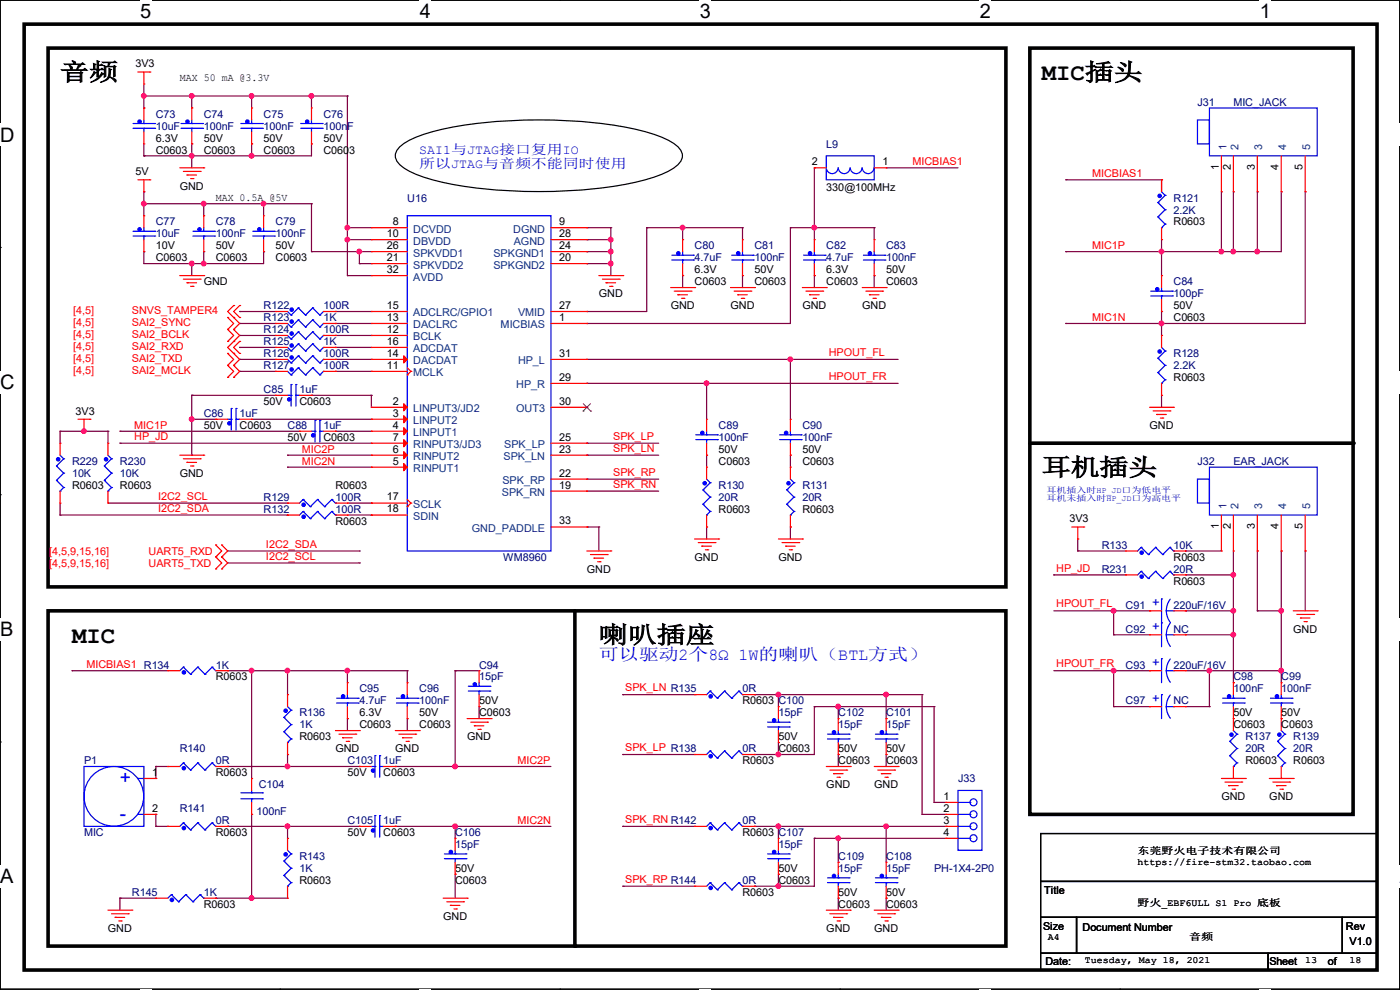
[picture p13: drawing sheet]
<svg xmlns="http://www.w3.org/2000/svg" width="297mm" height="210mm" viewBox="0 0 297 210" stroke-linecap="round" stroke-linejoin="round" font-family="sans-serif">
<defs><g id="words">
<g font-size="5.1">
<text x="12.7" y="17">音频</text>
<text x="221" y="17">MIC插头</text>
<text x="221" y="100.8">耳机插头</text>
<text x="15.3" y="136.4">MIC</text>
<text x="127" y="136.4">喇叭插座</text>
</g>
<g font-size="4.2">
<text x="29.7" y="3.9">5</text>
<text x="89.1" y="3.9">4</text>
<text x="148.5" y="3.9">3</text>
<text x="207.9" y="3.9">2</text>
<text x="267.3" y="3.9">1</text>
<text x="0" y="30.1">D</text>
<text x="0" y="82.5">C</text>
<text x="0" y="135">B</text>
<text x="0" y="187.4">A</text>
<text x="297" y="187.4">A</text>
</g>
<g font-size="4.1" fill="#00f">
<text x="25.4" y="166.2">+</text>
<text x="25.4" y="173.9">-</text>
</g>
<text font-size="3.6" fill="#00f" x="127" y="140">可以驱动2个8Ω 1W的喇叭（BTL方式）</text>
<g font-size="2.8" fill="#00f">
<text x="88.9" y="35.6">所以JTAG与音频不能同时使用</text>
<text x="88.9" y="32.8">SAI1与JTAG接口复用IO</text>
<text x="246.2" y="128.6" transform="rotate(-90 246.2 128.6)">+</text>
<text x="246.2" y="133.6" transform="rotate(-90 246.2 133.6)">+</text>
<text x="246.2" y="141.3" transform="rotate(-90 246.2 141.3)">+</text>
<text x="246.2" y="148.9" transform="rotate(-90 246.2 148.9)">+</text>
</g>
<g font-size="2.3">
<text x="28.7" y="14.3">3V3</text>
<text x="38.1" y="17.1">MAX 50 mA @3.3V</text>
<text x="33.1" y="30.1">6.3V</text>
<text x="33.1" y="32.6">C0603</text>
<text x="43.2" y="30.1">50V</text>
<text x="43.2" y="32.6">C0603</text>
<text x="55.9" y="30.1">50V</text>
<text x="55.9" y="32.6">C0603</text>
<text x="68.6" y="30.1">50V</text>
<text x="68.6" y="32.6">C0603</text>
<text x="172.3" y="35.1">2</text>
<text x="187.2" y="35.1">1</text>
<text x="28.7" y="37.2">5V</text>
<text x="38.1" y="40.2">GND</text>
<text x="175.3" y="40.5">330@100MHz</text>
<text x="258.6" y="36.1" transform="rotate(-90 258.6 36.1)">1</text>
<text x="261.1" y="36.1" transform="rotate(-90 261.1 36.1)">2</text>
<text x="266.2" y="36.1" transform="rotate(-90 266.2 36.1)">3</text>
<text x="271.3" y="36.1" transform="rotate(-90 271.3 36.1)">4</text>
<text x="276.3" y="36.1" transform="rotate(-90 276.3 36.1)">5</text>
<text x="45.8" y="42.5">MAX 0.5A @5V</text>
<text x="83.4" y="47.8">8</text>
<text x="118.7" y="47.8">9</text>
<text x="249" y="47.8">R0603</text>
<text x="33.1" y="52.9">10V</text>
<text x="45.8" y="52.9">50V</text>
<text x="58.5" y="52.9">50V</text>
<text x="82.1" y="50.3">10</text>
<text x="82.1" y="52.8">26</text>
<text x="118.7" y="52.8">24</text>
<text x="118.7" y="50.3">28</text>
<text x="33.1" y="55.5">C0603</text>
<text x="45.8" y="55.5">C0603</text>
<text x="58.5" y="55.5">C0603</text>
<text x="82.1" y="57.9">32</text>
<text x="82.1" y="55.4">21</text>
<text x="118.7" y="55.4">20</text>
<text x="147.4" y="58">6.3V</text>
<text x="160.1" y="58">50V</text>
<text x="175.3" y="58">6.3V</text>
<text x="188" y="58">50V</text>
<text x="43.2" y="60.5">GND</text>
<text x="82.1" y="65.5">15</text>
<text x="118.7" y="65.5">27</text>
<text x="127" y="63.1">GND</text>
<text x="142.3" y="65.6">GND</text>
<text x="147.4" y="60.5">C0603</text>
<text x="155" y="65.6">GND</text>
<text x="160.1" y="60.5">C0603</text>
<text x="170.2" y="65.6">GND</text>
<text x="175.3" y="60.5">C0603</text>
<text x="182.9" y="65.6">GND</text>
<text x="188" y="60.5">C0603</text>
<text x="249" y="65.6">50V</text>
<text x="82.1" y="68.1">13</text>
<text x="82.1" y="70.6">12</text>
<text x="118.7" y="68.1">1</text>
<text x="249" y="68.2">C0603</text>
<text x="82.1" y="73.2">16</text>
<text x="82.1" y="75.7">14</text>
<text x="118.7" y="75.7">31</text>
<text x="82.1" y="78.2">11</text>
<text x="118.7" y="80.8">29</text>
<text x="249" y="80.9">R0603</text>
<text x="16" y="88">3V3</text>
<text x="55.9" y="85.9">50V</text>
<text x="63.5" y="85.9">C0603</text>
<text x="83.4" y="85.9">2</text>
<text x="83.4" y="88.4">3</text>
<text x="118.7" y="85.9">30</text>
<text x="43.2" y="91">50V</text>
<text x="50.8" y="91">C0603</text>
<text x="61" y="93.6">50V</text>
<text x="68.6" y="93.6">C0603</text>
<text x="83.4" y="90.9">4</text>
<text x="83.4" y="93.5">7</text>
<text x="118.7" y="93.5">25</text>
<text x="243.9" y="91">GND</text>
<text x="38.1" y="101.2">GND</text>
<text x="83.4" y="98.6">5</text>
<text x="83.4" y="96">6</text>
<text x="118.7" y="101.1">22</text>
<text x="118.7" y="96">23</text>
<text x="152.4" y="96.1">50V</text>
<text x="152.4" y="98.6">C0603</text>
<text x="170.2" y="96.1">50V</text>
<text x="170.2" y="98.6">C0603</text>
<text x="15.3" y="103.7">R0603</text>
<text x="25.4" y="103.7">R0603</text>
<text x="71.2" y="103.7">R0603</text>
<text x="82.1" y="106.2">17</text>
<text x="118.7" y="103.6">19</text>
<text x="71.2" y="111.3">R0603</text>
<text x="82.1" y="108.7">18</text>
<text x="118.7" y="111.3">33</text>
<text x="152.4" y="108.8">R0603</text>
<text x="170.2" y="108.8">R0603</text>
<text x="226.9" y="110.8">3V3</text>
<text x="258.6" y="112.3" transform="rotate(-90 258.6 112.3)">1</text>
<text x="261.1" y="112.3" transform="rotate(-90 261.1 112.3)">2</text>
<text x="266.2" y="112.3" transform="rotate(-90 266.2 112.3)">3</text>
<text x="271.3" y="112.3" transform="rotate(-90 271.3 112.3)">4</text>
<text x="276.3" y="112.3" transform="rotate(-90 276.3 112.3)">5</text>
<text x="147.4" y="119">GND</text>
<text x="165.1" y="119">GND</text>
<text x="249" y="119">R0603</text>
<text x="124.5" y="121.5">GND</text>
<text x="249" y="124">R0603</text>
<text x="274.4" y="134.2">GND</text>
<text x="45.8" y="144.4">R0603</text>
<text x="101.6" y="149.4">50V</text>
<text x="157.5" y="149.4">R0603</text>
<text x="76.2" y="152">6.3V</text>
<text x="76.2" y="154.5">C0603</text>
<text x="88.9" y="152">50V</text>
<text x="88.9" y="154.5">C0603</text>
<text x="101.6" y="152">C0603</text>
<text x="261.7" y="152">50V</text>
<text x="261.7" y="154.5">C0603</text>
<text x="271.8" y="152">50V</text>
<text x="271.8" y="154.5">C0603</text>
<text x="63.5" y="157.1">R0603</text>
<text x="71.2" y="159.6">GND</text>
<text x="83.9" y="159.6">GND</text>
<text x="99.1" y="157.1">GND</text>
<text x="165.1" y="157.1">50V</text>
<text x="165.1" y="159.6">C0603</text>
<text x="177.8" y="159.6">50V</text>
<text x="188" y="159.6">50V</text>
<text x="32.3" y="164.6">1</text>
<text x="45.8" y="164.7">R0603</text>
<text x="73.7" y="164.7">50V</text>
<text x="81.3" y="164.7">C0603</text>
<text x="157.5" y="162.1">R0603</text>
<text x="175.3" y="167.2">GND</text>
<text x="177.8" y="162.1">C0603</text>
<text x="185.5" y="167.2">GND</text>
<text x="188" y="162.1">C0603</text>
<text x="264.2" y="162.1">R0603</text>
<text x="274.4" y="162.1">R0603</text>
<text x="32.3" y="172.2">2</text>
<text x="200.2" y="169.7">1</text>
<text x="200.2" y="172.2">2</text>
<text x="259.1" y="169.8">GND</text>
<text x="269.3" y="169.8">GND</text>
<text x="45.8" y="177.4">R0603</text>
<text x="73.7" y="177.4">50V</text>
<text x="81.3" y="177.4">C0603</text>
<text x="157.5" y="177.4">R0603</text>
<text x="200.2" y="174.8">3</text>
<text x="200.2" y="177.3">4</text>
<text x="96.6" y="185">50V</text>
<text x="165.1" y="185">50V</text>
<text x="63.5" y="187.5">R0603</text>
<text x="96.6" y="187.5">C0603</text>
<text x="157.5" y="190.1">R0603</text>
<text x="165.1" y="187.5">C0603</text>
<text x="177.8" y="190.1">50V</text>
<text x="188" y="190.1">50V</text>
<text x="221.5" y="189.6">Title</text>
<text x="22.9" y="197.7">GND</text>
<text x="43.2" y="192.6">R0603</text>
<text x="94" y="195.2">GND</text>
<text x="175.3" y="197.7">GND</text>
<text x="177.8" y="192.6">C0603</text>
<text x="185.5" y="197.7">GND</text>
<text x="188" y="192.6">C0603</text>
<text x="221.3" y="197.2">Size</text>
<text x="229.7" y="197.4">Document Number</text>
<text x="285.5" y="197.2">Rev</text>
<text x="286.3" y="200.5">V1.0</text>
<text x="221.8" y="204.8">Date:</text>
<text x="269.3" y="204.8">Sheet</text>
<text x="281.7" y="204.8">of</text>
</g>
<g font-size="2.3" fill="#000080">
<text x="254" y="22.4">J31</text>
<text x="261.7" y="22.4">MIC_JACK</text>
<text x="33.1" y="25">C73</text>
<text x="33.1" y="27.5">10uF</text>
<text x="43.2" y="25">C74</text>
<text x="43.2" y="27.5">100nF</text>
<text x="55.9" y="25">C75</text>
<text x="55.9" y="27.5">100nF</text>
<text x="68.6" y="25">C76</text>
<text x="68.6" y="27.5">100nF</text>
<text x="175.3" y="31.3">L9</text>
<text x="33.1" y="47.8">C77</text>
<text x="45.8" y="47.8">C78</text>
<text x="58.5" y="47.8">C79</text>
<text x="86.4" y="42.8">U16</text>
<text x="249" y="42.8">R121</text>
<text x="249" y="45.3">2.2K</text>
<text x="33.1" y="50.4">10uF</text>
<text x="45.8" y="50.4">100nF</text>
<text x="58.5" y="50.4">100nF</text>
<text x="147.4" y="52.9">C80</text>
<text x="160.1" y="52.9">C81</text>
<text x="175.3" y="52.9">C82</text>
<text x="188" y="52.9">C83</text>
<text x="147.4" y="55.5">4.7uF</text>
<text x="160.1" y="55.5">100nF</text>
<text x="175.3" y="55.5">4.7uF</text>
<text x="188" y="55.5">100nF</text>
<text x="55.9" y="65.6">R122</text>
<text x="68.6" y="65.6">100R</text>
<text x="249" y="60.5">C84</text>
<text x="249" y="63.1">100pF</text>
<text x="55.9" y="68.2">R123</text>
<text x="55.9" y="70.7">R124</text>
<text x="68.6" y="68.2">1K</text>
<text x="68.6" y="70.7">100R</text>
<text x="55.9" y="73.2">R125</text>
<text x="55.9" y="75.8">R126</text>
<text x="68.6" y="73.2">1K</text>
<text x="68.6" y="75.8">100R</text>
<text x="249" y="75.8">R128</text>
<text x="55.9" y="78.3">R127</text>
<text x="55.9" y="83.4">C85</text>
<text x="63.5" y="83.4">1uF</text>
<text x="68.6" y="78.3">100R</text>
<text x="249" y="78.3">2.2K</text>
<text x="43.2" y="88.5">C86</text>
<text x="50.8" y="88.5">1uF</text>
<text x="61" y="91">C88</text>
<text x="68.6" y="91">1uF</text>
<text x="152.4" y="91">C89</text>
<text x="152.4" y="93.6">100nF</text>
<text x="170.2" y="91">C90</text>
<text x="170.2" y="93.6">100nF</text>
<text x="15.3" y="98.6">R229</text>
<text x="15.3" y="101.2">10K</text>
<text x="25.4" y="98.6">R230</text>
<text x="25.4" y="101.2">10K</text>
<text x="254" y="98.6">J32</text>
<text x="261.7" y="98.6">EAR_JACK</text>
<text x="55.9" y="106.3">R129</text>
<text x="71.2" y="106.3">100R</text>
<text x="152.4" y="103.7">R130</text>
<text x="152.4" y="106.3">20R</text>
<text x="170.2" y="103.7">R131</text>
<text x="170.2" y="106.3">20R</text>
<text x="55.9" y="108.8">R132</text>
<text x="71.2" y="108.8">100R</text>
<text x="106.7" y="119">WM8960</text>
<text x="233.7" y="116.4">R133</text>
<text x="249" y="116.4">10K</text>
<text x="233.7" y="121.5">R231</text>
<text x="249" y="121.5">20R</text>
<text x="238.8" y="129.1">C91</text>
<text x="249" y="129.1">220uF/16V</text>
<text x="238.8" y="134.2">C92</text>
<text x="249" y="134.2">NC</text>
<text x="45.8" y="141.8">1K</text>
<text x="101.6" y="141.8">C94</text>
<text x="238.8" y="141.8">C93</text>
<text x="249" y="141.8">220uF/16V</text>
<text x="76.2" y="146.9">C95</text>
<text x="76.2" y="149.4">4.7uF</text>
<text x="88.9" y="146.9">C96</text>
<text x="88.9" y="149.4">100nF</text>
<text x="101.6" y="144.4">15pF</text>
<text x="157.5" y="146.9">0R</text>
<text x="165.1" y="149.4">C100</text>
<text x="238.8" y="149.4">C97</text>
<text x="249" y="149.4">NC</text>
<text x="261.7" y="144.4">C98</text>
<text x="261.7" y="146.9">100nF</text>
<text x="271.8" y="144.4">C99</text>
<text x="271.8" y="146.9">100nF</text>
<text x="63.5" y="152">R136</text>
<text x="63.5" y="154.5">1K</text>
<text x="165.1" y="152">15pF</text>
<text x="177.8" y="152">C102</text>
<text x="177.8" y="154.5">15pF</text>
<text x="188" y="152">C101</text>
<text x="188" y="154.5">15pF</text>
<text x="38.1" y="159.6">R140</text>
<text x="157.5" y="159.6">0R</text>
<text x="264.2" y="157.1">R137</text>
<text x="264.2" y="159.6">20R</text>
<text x="274.4" y="157.1">R139</text>
<text x="274.4" y="159.6">20R</text>
<text x="17.8" y="162.1">P1</text>
<text x="45.8" y="162.1">0R</text>
<text x="54.9" y="167.2">C104</text>
<text x="73.7" y="162.1">C103</text>
<text x="81.3" y="162.1">1uF</text>
<text x="203.2" y="165.9">J33</text>
<text x="38.1" y="172.3">R141</text>
<text x="54.4" y="172.8">100nF</text>
<text x="17.8" y="177.4">MIC</text>
<text x="45.8" y="174.8">0R</text>
<text x="73.7" y="174.8">C105</text>
<text x="81.3" y="174.8">1uF</text>
<text x="96.6" y="177.4">C106</text>
<text x="96.6" y="179.9">15pF</text>
<text x="157.5" y="174.8">0R</text>
<text x="165.1" y="177.4">C107</text>
<text x="165.1" y="179.9">15pF</text>
<text x="63.5" y="182.5">R143</text>
<text x="63.5" y="185">1K</text>
<text x="177.8" y="182.5">C109</text>
<text x="177.8" y="185">15pF</text>
<text x="188" y="182.5">C108</text>
<text x="188" y="185">15pF</text>
<text x="198.2" y="185">PH-1X4-2P0</text>
<text x="28" y="190.1">R145</text>
<text x="43.2" y="190.1">1K</text>
<text x="157.5" y="187.5">0R</text>
</g>
<g font-size="2.3" fill="#f00">
<text x="193.6" y="35.1">MICBIAS1</text>
<text x="231.7" y="37.6">MICBIAS1</text>
<text x="231.7" y="52.9">MIC1P</text>
<text x="15.5" y="66.6">[4,5]</text>
<text x="15.5" y="69.2">[4,5]</text>
<text x="15.5" y="71.7">[4,5]</text>
<text x="28" y="66.6">SNVS_TAMPER4</text>
<text x="28" y="69.2">SAI2_SYNC</text>
<text x="28" y="71.7">SAI2_BCLK</text>
<text x="231.7" y="68.1">MIC1N</text>
<text x="15.5" y="76.8">[4,5]</text>
<text x="15.5" y="74.3">[4,5]</text>
<text x="28" y="76.8">SAI2_TXD</text>
<text x="28" y="74.3">SAI2_RXD</text>
<text x="175.8" y="75.5">HPOUT_FL</text>
<text x="15.5" y="79.3">[4,5]</text>
<text x="28" y="79.3">SAI2_MCLK</text>
<text x="175.8" y="80.6">HPOUT_FR</text>
<text x="28.5" y="91">MIC1P</text>
<text x="28.5" y="93.3">HP_JD</text>
<text x="130.1" y="93.3">SPK_LP</text>
<text x="130.1" y="95.8">SPK_LN</text>
<text x="64.1" y="96.1">MIC2P</text>
<text x="64.1" y="98.6">MIC2N</text>
<text x="130.1" y="100.9">SPK_RP</text>
<text x="33.6" y="106">I2C2_SCL</text>
<text x="130.1" y="103.5">SPK_RN</text>
<text x="33.6" y="108.5">I2C2_SDA</text>
<text x="10.5" y="117.7">[4,5,9,15,16]</text>
<text x="31.5" y="117.7">UART5_RXD</text>
<text x="56.4" y="116.2">I2C2_SDA</text>
<text x="56.4" y="118.7">I2C2_SCL</text>
<text x="10.5" y="120.2">[4,5,9,15,16]</text>
<text x="31.5" y="120.2">UART5_TXD</text>
<text x="224.1" y="121.2">HP_JD</text>
<text x="224.1" y="128.9">HPOUT_FL</text>
<text x="18.3" y="141.8">MICBIAS1 R134</text>
<text x="224.1" y="141.6">HPOUT_FR</text>
<text x="132.6" y="146.6">SPK_LN R135</text>
<text x="132.6" y="159.3">SPK_LP R138</text>
<text x="109.8" y="162.1">MIC2P</text>
<text x="109.8" y="174.8">MIC2N</text>
<text x="132.6" y="174.6">SPK_RN R142</text>
<text x="132.6" y="187.3">SPK_RP R144</text>
</g>
<g font-size="2.3" fill="#004080">
<text x="260.2" y="31.8" transform="rotate(-90 260.2 31.8)">1</text>
<text x="262.7" y="31.8" transform="rotate(-90 262.7 31.8)">2</text>
<text x="267.8" y="31.8" transform="rotate(-90 267.8 31.8)">3</text>
<text x="272.9" y="31.8" transform="rotate(-90 272.9 31.8)">4</text>
<text x="278" y="31.8" transform="rotate(-90 278 31.8)">5</text>
<text x="87.7" y="49.4">DCVDD</text>
<text x="87.7" y="51.9">DBVDD</text>
<text x="108.9" y="49.4">DGND</text>
<text x="109" y="51.9">AGND</text>
<text x="87.7" y="59.5">AVDD</text>
<text x="87.7" y="57">SPKVDD2</text>
<text x="87.7" y="54.4">SPKVDD1</text>
<text x="104.7" y="57">SPKGND2</text>
<text x="104.7" y="54.4">SPKGND1</text>
<text x="87.7" y="69.7">DACLRC</text>
<text x="87.7" y="67.1">ADCLRC/GPIO1</text>
<text x="106.2" y="69.7">MICBIAS</text>
<text x="109.9" y="67.1">VMID</text>
<text x="87.7" y="72.2">BCLK</text>
<text x="87.7" y="74.8">ADCDAT</text>
<text x="87.7" y="77.3">DACDAT</text>
<text x="109.9" y="77.3">HP_L</text>
<text x="87.7" y="79.8">MCLK</text>
<text x="109.5" y="82.4">HP_R</text>
<text x="87.7" y="87.5">LINPUT3/JD2</text>
<text x="109.5" y="87.5">OUT3</text>
<text x="87.7" y="90">LINPUT2</text>
<text x="87.7" y="92.5">LINPUT1</text>
<text x="87.7" y="95.1">RINPUT3/JD3</text>
<text x="107" y="95.1">SPK_LP</text>
<text x="87.7" y="100.2">RINPUT1</text>
<text x="87.7" y="97.6">RINPUT2</text>
<text x="106.9" y="97.6">SPK_LN</text>
<text x="87.7" y="107.8">SCLK</text>
<text x="106.5" y="105.2">SPK_RN</text>
<text x="106.6" y="102.7">SPK_RP</text>
<text x="260.2" y="108" transform="rotate(-90 260.2 108)">1</text>
<text x="262.7" y="108" transform="rotate(-90 262.7 108)">2</text>
<text x="267.8" y="108" transform="rotate(-90 267.8 108)">3</text>
<text x="272.9" y="108" transform="rotate(-90 272.9 108)">4</text>
<text x="278" y="108" transform="rotate(-90 278 108)">5</text>
<text x="87.7" y="110.3">SDIN</text>
<text x="100.1" y="112.9">GND_PADDLE</text>
</g>
<g font-size="2">
<text x="241.3" y="181.2">东莞野火电子技术有限公司</text>
<text x="241.3" y="183.5">https://fire-stm32.taobao.com</text>
<text x="241.3" y="192.1">野火_EBF6ULL S1 Pro 底板</text>
<text x="222.3" y="199.5">A4</text>
<text x="252.3" y="199.5">音频</text>
<text x="230.2" y="204.3">Tuesday, May 18, 2021</text>
<text x="276.9" y="204.3">13</text>
<text x="286.3" y="204.3">18</text>
</g>
<g font-size="1.8" fill="#00f">
<text x="222" y="104.6">耳机插入时HP_JD口为低电平</text>
<text x="222" y="106.3">耳机未插入时HP_JD口为高电平</text>
</g>
</g></defs>
<path d="M0 0h297v209.8h-297z" fill="none" stroke="#000" stroke-width=".25"/>
<g fill="#fff">
<path d="M29.7 0h2.4v4.8h-2.4z"/>
<path d="M29.7 209.8h2.4v.2h-2.4z"/>
</g>
<path d="M59.4 0h.1M59.4 209.8h.1" fill="none" stroke="#000" stroke-width=".25"/>
<g fill="#fff">
<path d="M89.1 0h2.3v4.8h-2.3z"/>
<path d="M89.1 209.8h2.3v.2h-2.3z"/>
</g>
<path d="M118.8 0h.1M118.8 209.8h.1" fill="none" stroke="#000" stroke-width=".25"/>
<g fill="#fff">
<path d="M148.5 0h2.3v4.8h-2.3z"/>
<path d="M148.5 209.8h2.3v.2h-2.3z"/>
</g>
<path d="M178.2 0h.1M178.2 209.8h.1" fill="none" stroke="#000" stroke-width=".25"/>
<g fill="#fff">
<path d="M207.9 0h2.3v4.8h-2.3z"/>
<path d="M207.9 209.8h2.3v.2h-2.3z"/>
</g>
<path d="M237.6 0h.1M237.6 209.8h.1" fill="none" stroke="#000" stroke-width=".25"/>
<g fill="#fff">
<path d="M267.3 0h2.3v4.8h-2.3z"/>
<path d="M267.3 209.8h2.3v.2h-2.3z"/>
<path d="M0 26.2h3.1v4.8h-3.1z"/>
<path d="M297 26.2v4.8z"/>
<path d="M0 78.7h3.1v4.7h-3.1z"/>
<path d="M297 78.7v4.7z"/>
</g>
<path d="M0 52.5h.1M297 52.5h.1" fill="none" stroke="#000" stroke-width=".25"/>
<g fill="#fff">
<path d="M0 131.1h2.9v4.8h-2.9z"/>
<path d="M297 131.1v4.8z"/>
</g>
<path d="M0 104.9h.1M297 104.9h.1" fill="none" stroke="#000" stroke-width=".25"/>
<g fill="#fff">
<path d="M0 183.6h2.9v4.7h-2.9z"/>
<path d="M296.9 183.6h.1v4.7h-.1z"/>
</g>
<path d="M85 31a19.4 19.4 0 0 1 7.8-3.3 105.3 105.3 0 0 1 43.1 0 19.4 19.4 0 0 1 7.8 3.3 2.42 2.42 0 0 1 0 4.1 19.4 19.4 0 0 1-7.8 3.3 105.3 105.3 0 0 1-43.1 0 19.4 19.4 0 0 1-7.8-3.3 2.42 2.42 0 0 1 0-4.1zM0 157.4h.1M297 157.4h.1M220.8 176.8h71.3v10.2h-71.3zM220.8 187h71.3v7.6h-71.3zM220.8 194.6h7.6v7.6h-7.6zM228.4 194.6h56.4v7.6h-56.4zM284.8 194.6h7.3v7.6h-7.3zM220.8 202.2h48.2v3.6h-48.2zM269 202.2h23.1v3.6h-23.1z" fill="none" stroke="#000" stroke-width=".25"/>
<path d="M5.1 5.1h287v200.7h-287zM10.2 10.2h203.2v114.3h-203.2zM218.5 10.2h68.6v162.6h-68.6zM218.5 94h68.6M10.2 129.6h203.2v71.1h-203.2zM122 129.6v71.1" fill="none" stroke="#000" stroke-width=".76"/>
<g fill="#000">
<circle cx="287.1" cy="94" r=".38"/>
<circle cx="122" cy="200.7" r=".38"/>
</g>
<g fill="none" stroke="#800040" stroke-width=".25">
<path d="M30.5 17.8v5.1M30.5 20.4h.1M30.5 22.9h.1M30.5 33.1h.1M30.5 30.5v2.6M30.5 20.4h43.2M40.7 22.9h.1M40.7 30.5h.1M40.7 33.1h.1M40.7 20.4h.1M40.7 20.4v2.5M40.7 30.5v5.1"/>
<path d="M53.4 20.4h.1M53.4 30.5h.1M53.4 33.1h.1M53.4 20.4v2.5M53.4 30.5v2.6M66.1 20.4h.1M66.1 30.5h.1M66.1 20.4v2.5M66.1 30.5v2.6h-35.6M73.7 20.4h.1M73.7 20.4v38.1M172.8 35.6h.1"/>
<path d="M172.8 35.6v15.2M188 35.6h.1M188 35.6h15.2M226.1 38.1h.1M226.1 38.1h20.3M246.4 38.1h.1M246.4 38.1v2.6M30.5 43.2h.1M30.5 53.4h.1M30.5 40.7h.1M30.5 40.7v5.1M30.5 53.4v2.5h25.4v-2.5"/>
<path d="M30.5 43.2h35.6M40.7 55.9h.1M40.7 55.9v2.6M43.2 43.2h.1M43.2 53.4h.1M43.2 55.9h.1M43.2 43.2v2.6M43.2 53.4v2.5M55.9 43.2h.1M55.9 53.4h.1M55.9 43.2v2.6M66.1 43.2h.1"/>
<path d="M66.1 53.4h.1M66.1 43.2v10.2M66.1 53.4h12.7M73.7 58.5h.1M73.7 48.3h.1M73.7 50.8h.1M73.7 48.3h5.1M73.7 58.5h5.1M73.7 50.8h5.1M76.2 55.9h.1M76.2 53.4h.1M76.2 55.9h2.6"/>
<path d="M76.2 53.4v2.5M124.5 48.3h.1M124.5 55.9h.1M124.5 53.4h.1M124.5 50.8h.1M124.5 48.3h5.1M124.5 53.4h5.1M124.5 55.9h5.1M124.5 50.8h5.1M129.6 48.3h.1M129.6 55.9h.1M129.6 53.4h.1"/>
<path d="M129.6 50.8h.1M129.6 48.3v10.2M137.2 48.3h.1M137.2 48.3h20.3M137.2 48.3v17.8h-12.7M144.8 48.3h.1M144.8 58.5h.1M144.8 48.3v2.5M144.8 58.5v2.5M157.5 48.3h.1M157.5 58.5h.1M157.5 48.3v2.5"/>
<path d="M157.5 58.5v2.5M167.7 48.3h.1M167.7 48.3h17.8M167.7 48.3v20.3h-43.2M172.8 48.3h.1M172.8 58.5h.1M172.8 58.5v2.5M185.5 58.5h.1M185.5 48.3h.1M185.5 48.3v2.5M185.5 58.5v2.5M226.1 53.4h.1"/>
<path d="M246.4 53.4h.1M246.4 50.8v7.7M259.1 53.4h.1M259.1 40.7h.1M259.1 40.7v12.7M261.7 40.7h.1M261.7 53.4h.1M261.7 40.7v12.7M266.7 40.7h.1M266.7 53.4h.1M266.7 40.7v12.7M271.8 40.7h.1"/>
<path d="M271.8 40.7v12.7h-45.7M276.9 40.7h.1M276.9 40.7v27.9h-50.8M50.8 76.2h.1M50.8 73.7h.1M50.8 66.1h.1M50.8 68.6h.1M50.8 78.8h.1M50.8 71.2h.1M50.8 76.2h7.7M50.8 68.6h7.7M50.8 66.1h7.7"/>
<path d="M50.8 71.2h7.7M50.8 73.7h7.7M50.8 78.8h7.7M71.2 66.1h.1M71.2 68.6h.1M71.2 71.2h.1M71.2 73.7h.1M71.2 76.2h.1M71.2 78.8h.1M71.2 76.2h7.6M71.2 68.6h7.6M71.2 66.1h7.6"/>
<path d="M71.2 71.2h7.6M71.2 73.7h7.6M71.2 78.8h7.6M124.5 66.1h.1M124.5 68.6h.1M124.5 76.2h.1M124.5 76.2h66M167.7 76.2h.1M167.7 76.2v12.7M226.1 68.6h.1M246.4 68.6h.1M246.4 66.1h.1"/>
<path d="M246.4 66.1v5.1M12.7 91.5h.1M12.7 91.5h10.2M12.7 91.5v2.5M17.8 91.5h.1M22.9 91.5h.1M22.9 91.5v2.5M25.4 91.5h.1M25.4 94h.1M25.4 94h53.4M25.4 91.5h38.1M40.7 83.9h.1"/>
<path d="M40.7 88.9h.1M40.7 96.6h.1M40.7 83.9v12.7M40.7 83.9h17.8M40.7 88.9h5.1M53.4 88.9h25.4M61 96.6h.1M61 99.1h.1M61 96.6h17.8M61 99.1h17.8M66.1 83.9h.1M66.1 83.9h12.7"/>
<path d="M71.2 91.5h.1M71.2 91.5h7.6M78.8 88.9h.1M78.8 83.9h.1M78.8 83.9v2.5M124.5 94h.1M124.5 96.6h.1M124.5 81.3h.1M124.5 81.3h66M124.5 94h15.2M124.5 96.6h15.2M149.9 81.3h.1"/>
<path d="M149.9 96.6h.1M149.9 81.3v7.6M149.9 96.6v2.5M167.7 96.6h.1M167.7 96.6v2.5M246.4 86.4h.1M246.4 83.9v2.5M12.7 109.3h.1M12.7 109.3h48.3M12.7 106.7v2.6M22.9 106.7h38.1M48.3 116.9h27.9"/>
<path d="M48.3 119.4h27.9M61 106.7h.1M61 109.3h.1M73.7 106.7h5.1M73.7 109.3h5.1M76.2 116.9h.1M76.2 119.4h.1M78.8 106.7h.1M78.8 109.3h.1M124.5 101.6h.1M124.5 104.2h.1M124.5 111.8h.1"/>
<path d="M124.5 101.6h15.2M124.5 104.2h15.2M124.5 111.8h2.5M127 111.8h.1M127 111.8v5.1M149.9 111.8h.1M149.9 111.8v2.5M167.7 111.8h.1M167.7 111.8v2.5M228.6 114.3h.1M228.6 116.9h.1M228.6 116.9h10.2"/>
<path d="M228.6 114.3v2.6M251.5 116.9h.1M251.5 116.9h7.6M261.7 116.9v27.9M266.7 116.9h.1M266.7 116.9v12.7M271.8 116.9h.1M271.8 116.9v27.9M276.9 116.9h.1M276.9 116.9v12.7M223.6 122h.1M223.6 129.6h20.3"/>
<path d="M223.6 122h15.2M236.3 134.7h.1M236.3 129.6h.1M236.3 134.7h7.6M236.3 129.6v5.1M243.9 129.6h.1M251.5 129.6h.1M251.5 122h.1M251.5 134.7h10.2M251.5 129.6h10.2M251.5 122h10.2M261.7 134.7h.1"/>
<path d="M261.7 122h.1M261.7 129.6h.1M266.7 129.6h.1M266.7 129.6h5.1M15.3 142.3h.1M15.3 142.3h20.3M48.3 142.3h.1M48.3 142.3h38.1M53.4 142.3h.1M53.4 142.3v22.8M61 142.3h.1M61 142.3v5.1"/>
<path d="M73.7 152.4h.1M73.7 142.3h.1M73.7 142.3v2.5M73.7 152.4v2.6M86.4 152.4h.1M86.4 142.3h.1M86.4 142.3v2.5M86.4 152.4v2.6M96.6 142.3h.1M96.6 142.3h5M96.6 142.3v20.3M101.6 149.9h.1"/>
<path d="M101.6 149.9v2.5M132.1 147.4h.1M132.1 147.4h15.3M160.1 147.4h.1M160.1 147.4h35.5M165.1 147.4h.1M165.1 157.5h.1M165.1 147.4v2.5M165.1 157.5v2.6M172.8 149.9h.1M172.8 149.9v10.2h-12.7M172.8 149.9h25.4"/>
<path d="M177.8 149.9h.1M177.8 149.9v2.5M188 152.4h.1M188 147.4h.1M188 147.4v5M195.6 147.4h.1M195.6 147.4v25.4M198.2 149.9h.1M198.2 149.9v20.3M223.6 142.3h20.3M236.3 149.9h.1M236.3 142.3h.1"/>
<path d="M236.3 149.9h7.6M236.3 142.3v7.6M243.9 142.3h.1M251.5 149.9h5.1M251.5 142.3h20.3M256.6 149.9h.1M256.6 142.3h.1M256.6 142.3v7.6M261.7 144.8h.1M271.8 142.3h.1M33.1 172.8h.1M33.1 162.6h.1"/>
<path d="M33.1 175.3h.1M33.1 175.3h2.5M33.1 162.6h2.5M33.1 162.6v2.5M33.1 172.8v2.5M48.3 175.3h.1M48.3 162.6h.1M48.3 175.3h27.9M48.3 162.6h27.9M53.4 172.8h.1M53.4 172.8v17.7M61 160.1h.1"/>
<path d="M61 175.3h.1M61 160.1v2.5M61 175.3v2.5M76.2 162.6h.1M83.9 162.6h.1M83.9 175.3h.1M83.9 175.3h33M83.9 162.6h33M96.6 175.3h.1M96.6 162.6h.1M96.6 175.3v2.5M132.1 160.1h.1"/>
<path d="M132.1 175.3h.1M132.1 175.3h15.3M132.1 160.1h15.3M160.1 160.1h.1M160.1 175.3h.1M160.1 175.3h40.6M165.1 160.1h.1M165.1 175.3h.1M165.1 175.3v2.5M172.8 177.8h.1M172.8 177.8v10.2h-12.7M172.8 177.8h27.9"/>
<path d="M177.8 177.8h.1M177.8 160.1h.1M177.8 160.1v2.5M177.8 177.8v5.1M188 160.1h.1M188 175.3h.1M188 160.1v2.5M188 175.3v7.6M195.6 172.8h.1M195.6 172.8h5.1M198.2 170.2h.1M198.2 170.2h2.5"/>
<path d="M25.4 190.5h.1M25.4 190.5h7.7M25.4 190.5v2.6M45.8 190.5h.1M45.8 190.5h15.2M53.4 190.5h.1M96.6 185.5h.1M96.6 185.5v5M132.1 188h.1M132.1 188h15.3M160.1 188h.1M165.1 185.5h.1"/>
<path d="M165.1 188h.1M165.1 185.5v2.5M177.8 190.5h.1M177.8 182.9h.1M177.8 190.5v2.6M188 190.5h.1M188 190.5v2.6"/>
</g>
<g fill="#f0f" stroke="#f0f" stroke-width=".25">
<circle cx="177.8" cy="177.8" r=".49"/>
<circle cx="177.8" cy="149.9" r=".49"/>
<circle cx="53.4" cy="190.5" r=".49"/>
<circle cx="53.4" cy="142.3" r=".49"/>
<circle cx="61" cy="142.3" r=".49"/>
<circle cx="73.7" cy="142.3" r=".49"/>
<circle cx="261.6" cy="134.6" r=".49"/>
<circle cx="236.2" cy="129.6" r=".49"/>
<circle cx="256.6" cy="142.3" r=".49"/>
<circle cx="236.2" cy="142.3" r=".49"/>
<circle cx="61" cy="162.6" r=".49"/>
<circle cx="61" cy="175.3" r=".49"/>
<circle cx="96.5" cy="175.3" r=".49"/>
<circle cx="96.5" cy="162.6" r=".49"/>
<circle cx="261.6" cy="53.4" r=".49"/>
<circle cx="266.7" cy="53.4" r=".49"/>
<circle cx="259.1" cy="53.4" r=".49"/>
<circle cx="246.4" cy="68.6" r=".49"/>
<circle cx="261.6" cy="129.6" r=".49"/>
<circle cx="271.8" cy="129.6" r=".49"/>
<circle cx="271.8" cy="142.3" r=".49"/>
<circle cx="188" cy="147.3" r=".49"/>
<circle cx="165.1" cy="147.3" r=".49"/>
<circle cx="165.1" cy="160" r=".49"/>
<circle cx="165.1" cy="188" r=".49"/>
<circle cx="188" cy="175.3" r=".49"/>
<circle cx="165.1" cy="175.3" r=".49"/>
<circle cx="40.7" cy="33" r=".49"/>
<circle cx="53.4" cy="33" r=".49"/>
<circle cx="40.7" cy="20.3" r=".49"/>
<circle cx="30.5" cy="20.3" r=".49"/>
<circle cx="66.1" cy="20.3" r=".49"/>
<circle cx="53.4" cy="20.3" r=".49"/>
<circle cx="43.2" cy="43.2" r=".49"/>
<circle cx="30.5" cy="43.2" r=".49"/>
<circle cx="55.9" cy="43.2" r=".49"/>
<circle cx="40.7" cy="88.9" r=".49"/>
<circle cx="40.7" cy="55.9" r=".49"/>
<circle cx="43.2" cy="55.9" r=".49"/>
<circle cx="73.7" cy="48.3" r=".49"/>
<circle cx="73.7" cy="50.8" r=".49"/>
<circle cx="76.2" cy="53.4" r=".49"/>
<circle cx="129.6" cy="55.9" r=".49"/>
<circle cx="129.6" cy="53.4" r=".49"/>
<circle cx="129.6" cy="50.8" r=".49"/>
<circle cx="144.8" cy="48.3" r=".49"/>
<circle cx="172.7" cy="48.3" r=".49"/>
<circle cx="149.9" cy="81.3" r=".49"/>
<circle cx="167.7" cy="76.2" r=".49"/>
<circle cx="246.4" cy="53.4" r=".49"/>
<circle cx="17.8" cy="91.5" r=".49"/>
<circle cx="261.6" cy="121.9" r=".49"/>
</g>
<g fill="none" stroke="#f00" stroke-width=".25">
<path d="M29.3 15.3h2.5M30.5 17.8h.1M30.5 15.3v2.5M31.8 15.3h.1M29.3 38.1h2.5M30.5 22.9h.1M30.5 30.5h.1M30.5 22.9v2.5M30.5 28v2.5M30.5 38.1v2.6M31.8 38.1h.1M38.1 35.6h5.1"/>
<path d="M38.9 36.4h3.6M39.7 37.1h.1M39.7 37.1h2M40.4 37.9h.5M40.7 22.9h.1M40.7 30.5h.1M40.7 22.9v2.5M40.7 28v2.5M40.9 37.9h.1M42.5 36.4h.1M43.2 35.6h.1M53.4 22.9h.1"/>
<path d="M53.4 30.5h.1M53.4 22.9v2.5M53.4 28v2.5M66.1 22.9h.1M66.1 30.5h.1M66.1 22.9v2.5M66.1 28v2.5M172.8 35.6h.1M172.8 35.6h2.5M185.5 35.6h2.5M188 35.6h.1M246.4 38.1h.1"/>
<path d="M246.4 38.1v2.6M259.1 33.1v7.6M261.7 33.1v7.6M266.7 33.1v7.6M271.8 33.1v7.6M276.9 33.1v7.6M30.5 40.7h.1M30.5 45.8h.1M30.5 53.4h.1M30.5 45.8v2.5M30.5 50.8v2.6M38.1 58.5h5.1"/>
<path d="M38.9 59.2h3.6M39.7 60h.1M39.7 60h2M42.5 59.2h.1M43.2 58.5h.1M43.2 45.8h.1M43.2 53.4h.1M43.2 45.8v2.5M43.2 50.8v2.6M55.9 45.8h.1M55.9 53.4h.1M55.9 45.8v2.5"/>
<path d="M55.9 50.8v2.6M78.8 58.5h.1M78.8 48.3h.1M78.8 55.9h.1M78.8 50.8h.1M78.8 53.4h.1M78.8 58.5h7.6M78.8 55.9h7.6M78.8 53.4h7.6M78.8 50.8h7.6M78.8 48.3h7.6M116.9 55.9h7.6"/>
<path d="M116.9 53.4h7.6M116.9 50.8h7.6M116.9 48.3h7.6M124.5 55.9h.1M124.5 53.4h.1M124.5 50.8h.1M124.5 48.3h.1M127 58.5h5.1M127.8 59.2h3.6M128.6 60h.1M128.6 60h2M131.4 59.2h.1"/>
<path d="M132.1 58.5h.1M144.8 50.8h.1M144.8 58.5h.1M144.8 50.8v2.6M144.8 55.9v2.6M157.5 50.8h.1M157.5 58.5h.1M157.5 50.8v2.6M157.5 55.9v2.6M172.8 50.8h.1M172.8 58.5h.1M172.8 50.8v2.6"/>
<path d="M172.8 55.9v2.6M185.5 50.8h.1M185.5 58.5h.1M185.5 50.8v2.6M185.5 55.9v2.6M246.4 50.8h.1M246.4 58.5h.1M246.4 48.3v2.5M246.4 58.5v2.5M259.1 40.7h.1M261.7 40.7h.1M266.7 40.7h.1"/>
<path d="M271.8 40.7h.1M276.9 40.7h.1M40.4 60.7h.5M40.9 60.7h.1M48.3 67.4h.1M48.3 69.9h.1M48.3 72.4h.1M48.3 75h.1M48.3 77.5h.1M48.3 67.4l1.3 1.2-1.3 1.3M48.3 69.9l1.3 1.3-1.3 1.2M48.3 75l1.3 1.2-1.3 1.3"/>
<path d="M48.3 77.5l1.3 1.3-1.3 1.3M49.6 64.8h.1M49.6 67.4h.1M49.6 69.9h.1M49.6 72.4h.1M49.6 77.5h.1M49.6 75h.1M49.6 64.8l-1.3 1.3 2.5 2.5-1.2 1.3M49.6 69.9l1.2 1.3-2.5 2.5 2.5 2.5-1.2 1.3M49.6 77.5l1.2 1.3-1.2 1.3M50.8 64.8h.1M50.8 67.4h.1"/>
<path d="M50.8 72.4h.1M50.8 75h.1M50.8 64.8l-1.2 1.3 1.2 1.3M50.8 72.4l-1.2 1.3 1.2 1.3M58.5 73.7h.1M58.5 76.2h.1M58.5 78.8h.1M58.5 66.1h.1M58.5 68.6h.1M58.5 71.2h.1M58.5 73.7h2.5M58.5 76.2h2.5"/>
<path d="M58.5 78.8h2.5M58.5 66.1h2.5M58.5 68.6h2.5M58.5 71.2h2.5M68.6 73.7h2.6M68.6 76.2h2.6M68.6 78.8h2.6M68.6 66.1h2.6M68.6 68.6h2.6M68.6 71.2h2.6M71.2 73.7h.1M71.2 76.2h.1"/>
<path d="M71.2 78.8h.1M71.2 66.1h.1M71.2 68.6h.1M71.2 71.2h.1M78.8 68.6h.1M78.8 71.2h.1M78.8 66.1h.1M78.8 78.8h.1M78.8 73.7h.1M78.8 76.2h.1M78.8 73.7h7.6M78.8 76.2h7.6"/>
<path d="M78.8 78.8h7.6M78.8 66.1h7.6M78.8 68.6h7.6M78.8 71.2h7.6M86.4 79.5h.1M86.4 78l.8 .8M87.2 78.8h.1M87.2 78.8l-.8 .7M116.9 76.2h7.6M116.9 66.1h7.6M116.9 68.6h7.6M124.5 66.1h.1"/>
<path d="M124.5 76.2h.1M124.5 68.6h.1M129.3 60.7h.5M129.8 60.7h.1M142.3 61h5.1M143 61.8h3.6M143.8 62.5h.1M143.8 62.5h2M144.6 63.3h.5M145.1 63.3h.1M146.6 61.8h.1M147.4 61h.1"/>
<path d="M155 61h5.1M155.7 61.8h3.6M156.5 62.5h.1M156.5 62.5h2M157.3 63.3h.5M157.8 63.3h.1M159.3 61.8h.1M160.1 61h.1M170.2 61h5.1M171 61.8h3.5M171.7 62.5h.1M171.7 62.5h2.1"/>
<path d="M172.5 63.3h.5M173 63.3h.1M174.5 61.8h.1M175.3 61h.1M182.9 61h5.1M183.7 61.8h3.5M184.4 62.5h.1M184.4 62.5h2.1M185.2 63.3h.5M185.7 63.3h.1M187.2 61.8h.1M188 61h.1"/>
<path d="M246.4 66.1h.1M246.4 71.2h.1M246.4 63.5v2.6M246.4 71.2v2.5M12.7 94h.1M12.7 94v2.6M16.6 88.9h2.5M17.8 91.5h.1M17.8 88.9v2.6M19.1 88.9h.1M22.9 94h.1M22.9 94v2.6"/>
<path d="M38.1 96.6h5.1M38.9 97.3h3.6M39.7 98.1h.1M39.7 98.1h2M40.4 98.8h.5M40.9 98.8h.1M42.5 97.3h.1M43.2 96.6h.1M45.8 88.9h.1M45.8 88.9h2.5M48.3 80.1h.1M49.6 80.1h.1"/>
<path d="M50.8 88.9h2.6M53.4 88.9h.1M58.5 83.9h.1M58.5 83.9h2.5M63.5 91.5h.1M63.5 91.5h2.6M63.5 83.9h2.6M66.1 83.9h.1M68.6 91.5h2.6M71.2 91.5h.1M78.8 99.1h.1M78.8 96.6h.1"/>
<path d="M78.8 86.4h.1M78.8 88.9h.1M78.8 91.5h.1M78.8 94h.1M78.8 86.4h7.6M78.8 96.6h7.6M78.8 88.9h7.6M78.8 99.1h7.6M78.8 94h7.6M78.8 91.5h7.6M116.9 86.4h7.6M116.9 96.6h7.6"/>
<path d="M116.9 94h7.6M116.9 81.3h7.6M124.5 96.6h.1M124.5 94h.1M124.5 86.4h.1M124.5 81.3h.1M149.9 88.9h.1M149.9 96.6h.1M149.9 99.1h.1M149.9 88.9v2.6M149.9 94v2.6M149.9 99.1v2.5"/>
<path d="M167.7 99.1h.1M167.7 88.9h.1M167.7 96.6h.1M167.7 88.9v2.6M167.7 94v2.6M167.7 99.1v2.5M243.9 86.4h5.1M244.6 87.2h3.6M245.4 87.9h.1M245.4 87.9h2M246.2 88.7h.5M246.4 83.9h.1"/>
<path d="M246.4 81.3v2.6M246.7 88.7h.1M248.2 87.2h.1M249 86.4h.1M12.7 106.7h.1M12.7 104.2v2.5M22.9 106.7h.1M22.9 104.2v2.5M45.8 118.2h.1M45.8 115.6h.1M45.8 115.6l1.2 1.3-1.2 1.3M45.8 118.2l1.2 1.2-1.2 1.3"/>
<path d="M47 115.6h.1M47 118.2h.1M47 115.6l1.3 1.3-1.3 1.3M47 118.2l1.3 1.2-1.3 1.3M61 106.7h.1M61 109.3h.1M61 106.7h2.5M61 109.3h2.5M71.2 106.7h2.5M71.2 109.3h2.5M73.7 106.7h.1M73.7 109.3h.1"/>
<path d="M78.8 106.7h.1M78.8 109.3h.1M78.8 106.7h7.6M78.8 109.3h7.6M86.4 107.5h.1M86.4 106l.8 .7M87.2 106.7h.1M87.2 106.7l-.8 .8M116.9 111.8h7.6M116.9 104.2h7.6M116.9 101.6h7.6M124.5 111.8h.1"/>
<path d="M124.5 104.2h.1M124.5 101.6h.1M124.5 116.9h5.1M125.3 117.6h3.5M126 118.4h.1M126 118.4h2.1M126.8 119.2h.5M127.3 119.2h.1M128.8 117.6h.1M129.6 116.9h.1M147.4 114.3h5M148.1 115.1h3.6"/>
<path d="M148.9 115.9h.1M148.9 115.9h2M149.6 116.6h.6M149.9 111.8h.1M149.9 109.3v2.5M150.2 116.6h.1M151.7 115.1h.1M152.4 114.3h.1M165.1 114.3h5.1M165.9 115.1h3.6M166.7 115.9h.1M166.7 115.9h2"/>
<path d="M167.4 116.6h.5M167.7 111.8h.1M167.7 109.3v2.5M167.9 116.6h.1M169.5 115.1h.1M170.2 114.3h.1M227.4 111.8h2.5M228.6 114.3h.1M228.6 111.8v2.5M229.9 111.8h.1M238.8 116.9h.1M238.8 116.9h2.5"/>
<path d="M249 116.9h2.5M251.5 116.9h.1M259.1 116.9h.1M259.1 109.3v7.6M261.7 116.9h.1M261.7 109.3v7.6M266.7 116.9h.1M266.7 109.3v7.6M271.8 116.9h.1M271.8 109.3v7.6M276.9 116.9h.1M276.9 109.3v7.6"/>
<path d="M45.8 120.7h.1M47 120.7h.1M238.8 122h.1M238.8 122h2.5M243.9 129.6h.1M243.9 134.7h.1M243.9 129.6h2.5M243.9 134.7h2.5M249 129.6h2.5M249 122h2.5M249 134.7h2.5M251.5 129.6h.1"/>
<path d="M251.5 122h.1M251.5 134.7h.1M274.4 129.6h5M275.1 130.3h3.6M275.9 131.1h.1M275.9 131.1h2M276.6 131.9h.6M277.2 131.9h.1M278.7 130.3h.1M279.4 129.6h.1M35.6 142.3h.1M35.6 142.3h2.5"/>
<path d="M45.8 142.3h2.5M48.3 142.3h.1M61 147.4h.1M61 147.4v2.5M61 157.5v2.6M71.2 155h5M71.9 155.7h3.6M72.7 156.5h.1M72.7 156.5h2M73.4 157.3h.6M73.7 144.8h.1M73.7 152.4h.1"/>
<path d="M73.7 144.8v2.6M73.7 149.9v2.5M74 157.3h.1M75.5 155.7h.1M76.2 155h.1M83.9 155h5M84.6 155.7h3.6M85.4 156.5h.1M85.4 156.5h2M86.1 157.3h.6M86.4 144.8h.1M86.4 152.4h.1"/>
<path d="M86.4 144.8v2.6M86.4 149.9v2.5M86.7 157.3h.1M88.2 155.7h.1M88.9 155h.1M99.1 152.4h5.1M99.9 153.2h3.5M100.6 154h.1M100.6 154h2.1M101.4 154.7h.5M101.6 142.3h.1M101.6 149.9h.1"/>
<path d="M101.6 142.3v2.5M101.6 147.4v2.5M101.9 154.7h.1M103.4 153.2h.1M104.2 152.4h.1M147.4 147.4h.1M147.4 147.4h2.5M157.5 147.4h2.6M160.1 147.4h.1M165.1 149.9h.1M165.1 157.5h.1M165.1 149.9v2.5"/>
<path d="M165.1 155v2.5M177.8 152.4h.1M177.8 152.4v2.6M177.8 157.5v2.6M188 152.4h.1M188 152.4v2.6M188 157.5v2.6M243.9 149.9h.1M243.9 142.3h.1M243.9 149.9h2.5M243.9 142.3h2.5M249 149.9h2.5"/>
<path d="M249 142.3h2.5M251.5 149.9h.1M251.5 142.3h.1M261.7 152.4h.1M261.7 144.8h.1M261.7 144.8v2.6M261.7 149.9v5.1M271.8 152.4h.1M271.8 144.8h.1M271.8 144.8v2.6M271.8 149.9v5.1M30.5 165.1h2.6"/>
<path d="M30.5 172.8h2.6M33.1 172.8h.1M33.1 165.1h.1M35.6 162.6h.1M35.6 175.3h.1M35.6 162.6h2.5M35.6 175.3h2.5M45.8 162.6h2.5M45.8 175.3h2.5M48.3 162.6h.1M48.3 175.3h.1M53.4 165.1h.1"/>
<path d="M53.4 172.8h.1M53.4 165.1v2.6M53.4 170.2v2.6M61 160.1h.1M61 177.8h.1M61 177.8v2.6M76.2 175.3h.1M76.2 162.6h.1M76.2 162.6h2.6M76.2 175.3h2.6M81.3 162.6h2.6M81.3 175.3h2.6"/>
<path d="M83.9 175.3h.1M83.9 162.6h.1M96.6 177.8h.1M96.6 177.8v2.6M147.4 175.3h.1M147.4 160.1h.1M147.4 175.3h2.5M147.4 160.1h2.5M157.5 175.3h2.6M157.5 160.1h2.6M160.1 175.3h.1M160.1 160.1h.1"/>
<path d="M165.1 177.8h.1M165.1 177.8v2.6M175.3 162.6h5.1M176.1 163.4h3.5M176.8 164.1h.1M176.8 164.1h2.1M177.6 164.9h.5M177.8 160.1h.1M178.1 164.9h.1M179.6 163.4h.1M180.4 162.6h.1M185.5 162.6h5"/>
<path d="M186.2 163.4h3.6M187 164.1h.1M187 164.1h2M187.7 164.9h.6M188 160.1h.1M188.3 164.9h.1M189.8 163.4h.1M190.5 162.6h.1M200.7 170.2h.1M200.7 172.8h.1M200.7 175.3h.1M200.7 177.8h.1"/>
<path d="M200.7 175.3h2.5M200.7 172.8h2.5M200.7 170.2h2.5M200.7 177.8h2.5M259.1 165.1h5.1M259.9 165.9h3.5M260.6 166.7h.1M260.6 166.7h2.1M261.4 167.4h.5M261.7 165.1h.1M261.7 162.6v2.5M261.9 167.4h.1"/>
<path d="M263.4 165.9h.1M264.2 165.1h.1M269.3 165.1h5.1M270 165.9h3.6M270.8 166.7h.1M270.8 166.7h2M271.6 167.4h.5M271.8 165.1h.1M271.8 162.6v2.5M272.1 167.4h.1M273.6 165.9h.1M274.4 165.1h.1"/>
<path d="M22.9 193.1h5.1M23.7 193.8h3.5M24.4 194.6h.1M24.4 194.6h2.1M25.2 195.4h.5M25.7 195.4h.1M27.2 193.8h.1M28 193.1h.1M33.1 190.5h.1M33.1 190.5h2.5M43.2 190.5h2.6M45.8 190.5h.1"/>
<path d="M61 190.5h.1M61 188v2.5M94 190.5h5.1M94.8 191.3h3.5M95.5 192.1h.1M95.5 192.1h2.1M96.3 192.8h.5M96.6 185.5h.1M96.6 182.9v2.6M96.8 192.8h.1M98.3 191.3h.1M99.1 190.5h.1"/>
<path d="M147.4 188h.1M147.4 188h2.5M157.5 188h2.6M160.1 188h.1M165.1 185.5h.1M165.1 182.9v2.6M175.3 193.1h5.1M176.1 193.8h3.5M176.8 194.6h.1M176.8 194.6h2.1M177.6 195.4h.5M177.8 182.9h.1"/>
<path d="M177.8 190.5h.1M177.8 182.9v2.6M177.8 188v2.5M178.1 195.4h.1M179.6 193.8h.1M180.4 193.1h.1M185.5 193.1h5M186.2 193.8h3.6M187 194.6h.1M187 194.6h2M187.7 195.4h.6M188 182.9h.1"/>
<path d="M188 190.5h.1M188 182.9v2.6M188 188v2.5M188.3 195.4h.1M189.8 193.8h.1M190.5 193.1h.1"/>
</g>
<g fill="none" stroke="#00f" stroke-width=".25">
<path d="M28.2 27.2h4.6M28.2 26.2h4.6M30.5 27.2h.1M30.5 26.2h.1M30.5 25.4v.8M30.5 27.2v.8M32.8 27.2h.1M32.8 26.2h.1M38.4 27.2h4.6M38.4 26.2h4.6M40.7 27.2h.1M40.7 26.2h.1"/>
<path d="M40.7 25.4v.8M40.7 27.2v.8M43 27.2h.1M43 26.2h.1M51.1 27.2h4.6M51.1 26.2h4.6M53.4 27.2h.1M53.4 26.2h.1M53.4 25.4v.8M53.4 27.2v.8M55.7 27.2h.1M55.7 26.2h.1"/>
<path d="M63.8 27.2h4.6M63.8 26.2h4.6M66.1 27.2h.1M66.1 26.2h.1M66.1 25.4v.8M66.1 27.2v.8M68.4 27.2h.1M68.4 26.2h.1M175.3 33.1h10.2v5h-10.2zM175.3 35.6a1.25 1.25 0 0 0 1.3 1.2 1.25 1.25 0 0 0 1.2-1.2M177.8 35.6a1.25 1.25 0 0 0 1.3 1.2 1.25 1.25 0 0 0 1.2-1.2M180.4 35.6a1.25 1.25 0 0 0 1.2 1.2 1.25 1.25 0 0 0 1.3-1.2"/>
<path d="M182.9 35.6a1.25 1.25 0 0 0 1.3 1.2 1.25 1.25 0 0 0 1.2-1.2M254 25.4h2.6v5.1h-2.6zM256.6 22.9h22.8v10.2h-22.8zM28.2 50.1h4.6M28.2 49.1h4.6M30.5 50.1h.1M30.5 49.1h.1M30.5 48.3v.8M30.5 50.1v.7M32.8 50.1h.1M32.8 49.1h.1M40.9 50.1h4.6"/>
<path d="M40.9 49.1h4.6M43.2 50.1h.1M43.2 49.1h.1M43.2 48.3v.8M43.2 50.1v.7M45.5 50.1h.1M45.5 49.1h.1M53.6 50.1h4.6M53.6 49.1h4.6M55.9 50.1h.1M55.9 49.1h.1M55.9 48.3v.8"/>
<path d="M55.9 50.1v.7M58.2 50.1h.1M58.2 49.1h.1M86.4 45.8h30.5v71.1h-30.5zM142.5 55.2h4.6M142.5 54.1h4.6M144.8 55.2h.1M144.8 54.1h.1M144.8 53.4v.7M144.8 55.2v.7M147.1 55.2h.1M147.1 54.1h.1"/>
<path d="M155.2 55.2h4.6M155.2 54.1h4.6M157.5 55.2h.1M157.5 54.1h.1M157.5 53.4v.7M157.5 55.2v.7M159.8 55.2h.1M159.8 54.1h.1M170.5 55.2h4.5M170.5 54.1h4.5M172.8 55.2h.1M172.8 54.1h.1"/>
<path d="M172.8 53.4v.7M172.8 55.2v.7M175 55.2h.1M175 54.1h.1M183.2 55.2h4.5M183.2 54.1h4.5M185.5 55.2h.1M185.5 54.1h.1M185.5 53.4v.7M185.5 55.2v.7M187.7 55.2h.1M187.7 54.1h.1"/>
<path d="M245.7 43h.1M245.7 46h.1M245.7 43l1.5 1.5M245.7 46l1.5 1.5M246.4 48.3h.1M246.4 40.7l.8 .7M247.2 41.4h.1M247.2 44.5h.1M247.2 47.5h.1M247.2 41.4l-1.5 1.6M247.2 44.5l-1.5 1.5M247.2 47.5l-.8 .8"/>
<path d="M61 73.7l.8 .8M61 76.2l.8 .8M61 78.8l.8 .7M61 66.1l.8 .7M61 68.6l.8 .8M61 71.2l.8 .7M61.8 74.5h.1M61.8 77h.1M61.8 79.5h.1M61.8 66.8h.1M61.8 69.4h.1M61.8 71.9h.1"/>
<path d="M63.3 72.9h.1M63.3 75.5h.1M63.3 78h.1M63.3 65.3h.1M63.3 67.9h.1M63.3 70.4h.1M63.3 72.9l-1.5 1.6M63.3 72.9l1.5 1.6M63.3 75.5l-1.5 1.5M63.3 75.5l1.5 1.5M63.3 78l-1.5 1.5M63.3 78l1.5 1.5"/>
<path d="M63.3 65.3l-1.5 1.5M63.3 65.3l1.5 1.5M63.3 67.9l-1.5 1.5M63.3 67.9l1.5 1.5M63.3 70.4l-1.5 1.5M63.3 70.4l1.5 1.5M64.8 74.5h.1M64.8 77h.1M64.8 79.5h.1M64.8 66.8h.1M64.8 69.4h.1M64.8 71.9h.1"/>
<path d="M66.3 72.9h.1M66.3 75.5h.1M66.3 78h.1M66.3 65.3h.1M66.3 67.9h.1M66.3 70.4h.1M66.3 72.9l-1.5 1.6M66.3 72.9l1.6 1.6M66.3 75.5l-1.5 1.5M66.3 75.5l1.6 1.5M66.3 78l-1.5 1.5M66.3 78l1.6 1.5"/>
<path d="M66.3 65.3l-1.5 1.5M66.3 65.3l1.6 1.5M66.3 67.9l-1.5 1.5M66.3 67.9l1.6 1.5M66.3 70.4l-1.5 1.5M66.3 70.4l1.6 1.5M67.9 74.5h.1M67.9 77h.1M67.9 79.5h.1M67.9 66.8h.1M67.9 69.4h.1M67.9 71.9h.1"/>
<path d="M68.6 73.7h.1M68.6 76.2h.1M68.6 78.8h.1M68.6 66.1h.1M68.6 68.6h.1M68.6 71.2h.1M68.6 73.7l-.7 .8M68.6 76.2l-.7 .8M68.6 78.8l-.7 .7M68.6 66.1l-.7 .7M68.6 68.6l-.7 .8M68.6 71.2l-.7 .7"/>
<path d="M244.1 62.8h4.6M244.1 61.8h4.6M245.7 76h.1M245.7 79h.1M245.7 76l1.5 1.5M245.7 79l1.5 1.6M246.4 62.8h.1M246.4 61.8h.1M246.4 61v.8M246.4 62.8v.7M246.4 73.7l.8 .8M247.2 74.5h.1"/>
<path d="M247.2 77.5h.1M247.2 74.5l-1.5 1.5M247.2 77.5l-1.5 1.5M248.7 62.8h.1M248.7 61.8h.1M12 98.8h.1M12 98.8l1.5 1.6M12.7 96.6l.8 .7M13.5 97.3h.1M13.5 97.3l-1.5 1.5M22.1 98.8h.1M22.1 98.8l1.6 1.6"/>
<path d="M22.9 96.6l.8 .7M23.7 97.3h.1M23.7 97.3l-1.6 1.5M48.3 88.9h.8M49.1 86.7h.1M49.1 88.9h.1M49.1 86.7v4.5M50.1 86.7h.1M50.1 88.9h.1M50.1 86.7v4.5M50.1 88.9h.7M61 83.9h.8"/>
<path d="M61.8 81.6h.1M61.8 83.9h.1M61.8 81.6v4.5M62.8 81.6h.1M62.8 83.9h.1M62.8 81.6v4.5M62.8 83.9h.7M66.1 91.5h.7M66.8 89.2h.1M66.8 91.5h.1M66.8 89.2v4.6M67.9 89.2h.1"/>
<path d="M67.9 91.5h.1M67.9 89.2v4.6M67.9 91.5h.7M147.6 93.3h4.6M147.6 92.2h4.6M149.9 93.3h.1M149.9 92.2h.1M149.9 91.5v.7M149.9 93.3v.7M152.2 93.3h.1M152.2 92.2h.1M165.4 93.3h4.6"/>
<path d="M165.4 92.2h4.6M167.7 93.3h.1M167.7 92.2h.1M167.7 91.5v.7M167.7 93.3v.7M170 93.3h.1M170 92.2h.1M246.4 81.3h.1M247.2 80.6h.1M247.2 80.6l-.8 .7M256.6 99.1h22.8v10.2h-22.8zM12 101.9h.1"/>
<path d="M12 101.9l1.5 1.5M12.7 104.2h.1M13.5 100.4h.1M13.5 103.4h.1M13.5 100.4l-1.5 1.5M13.5 103.4l-.8 .8M22.1 101.9h.1M22.1 101.9l1.6 1.5M22.9 104.2h.1M23.7 100.4h.1M23.7 103.4h.1M23.7 100.4l-1.6 1.5"/>
<path d="M23.7 103.4l-.8 .8M64.3 106h.1M64.3 108.5h.1M64.3 106l-.8 .7M64.3 106l1.5 1.5M64.3 108.5l-.8 .8M64.3 108.5l1.5 1.5M65.8 107.5h.1M65.8 110h.1M67.4 106h.1M67.4 108.5h.1M67.4 106l-1.6 1.5"/>
<path d="M67.4 106l1.5 1.5M67.4 108.5l-1.6 1.5M67.4 108.5l1.5 1.5M68.9 107.5h.1M68.9 110h.1M70.4 106h.1M70.4 108.5h.1M70.4 106l-1.5 1.5M70.4 106l.8 .7M70.4 108.5l-1.5 1.5M70.4 108.5l.8 .8M71.2 106.7h.1"/>
<path d="M71.2 109.3h.1M149.1 103.9h.1M149.1 107h.1M149.1 103.9l1.6 1.6M149.1 107l1.6 1.5M149.9 109.3h.1M149.9 101.6l.8 .8M150.7 102.4h.1M150.7 105.5h.1M150.7 108.5h.1M150.7 102.4l-1.6 1.5M150.7 105.5l-1.6 1.5"/>
<path d="M150.7 108.5l-.8 .8M166.9 103.9h.1M166.9 107h.1M166.9 103.9l1.5 1.6M166.9 107l1.5 1.5M167.7 109.3h.1M167.7 101.6l.7 .8M168.4 102.4h.1M168.4 105.5h.1M168.4 108.5h.1M168.4 102.4l-1.5 1.5M168.4 105.5l-1.5 1.5"/>
<path d="M168.4 108.5l-.7 .8M242.1 116.1h.1M242.1 116.1l-.8 .8M242.1 116.1l1.5 1.5M243.6 117.6h.1M245.2 116.1h.1M245.2 116.1l-1.6 1.5M245.2 116.1l1.5 1.5M246.7 117.6h.1M248.2 116.1h.1M248.2 116.1l-1.5 1.5M248.2 116.1l.8 .8"/>
<path d="M249 116.9h.1M254 101.6h2.6v5.1h-2.6zM242.1 121.2h.1M242.1 121.2l-.8 .8M242.1 121.2l1.5 1.5M243.6 122.7h.1M245.2 121.2h.1M245.2 121.2l-1.6 1.5M245.2 121.2l1.5 1.5M246.4 127h.1M246.4 139.7h.1M246.4 132.1h.1"/>
<path d="M246.4 127v10.2M246.4 139.7v5.1M246.7 122.7h.1M247.4 129.6l.4 1.5 .5 .9M247.4 134.7l.4 1.5 .5 .9M247.4 129.6h1.6M247.4 134.7h1.6M248.2 121.2h.1M248.2 121.2l-1.5 1.5M248.2 121.2l.8 .8M248.3 127.1l-.7 1.4-.2 1.1M248.3 139.8l-.7 1.4-.2 1.1"/>
<path d="M248.3 132.2l-.7 1.4-.2 1.1M249 129.6h.1M249 122h.1M249 134.7h.1M38.9 141.5h.1M38.9 141.5l-.8 .8M38.9 141.5l1.5 1.5M40.4 143h.1M42 141.5h.1M42 141.5l-1.6 1.5M42 141.5l1.5 1.5M43.5 143h.1"/>
<path d="M45 141.5h.1M45 141.5l-1.5 1.5M45 141.5l.8 .8M45.8 142.3h.1M60.2 152.2h.1M60.2 155.2h.1M60.2 152.2l1.6 1.5M60.2 155.2l1.6 1.6M61 157.5h.1M61 149.9l.8 .8M61.8 150.7h.1M61.8 153.7h.1"/>
<path d="M61.8 156.8h.1M61.8 150.7l-1.6 1.5M61.8 153.7l-1.6 1.5M61.8 156.8l-.8 .7M71.4 149.1h4.6M71.4 148.1h4.6M73.7 149.1h.1M73.7 148.1h.1M73.7 147.4v.7M73.7 149.1v.8M76 149.1h.1M76 148.1h.1"/>
<path d="M84.1 149.1h4.6M84.1 148.1h4.6M86.4 149.1h.1M86.4 148.1h.1M86.4 147.4v.7M86.4 149.1v.8M88.7 149.1h.1M88.7 148.1h.1M99.4 146.6h4.5M99.4 145.6h4.5M101.6 146.6h.1M101.6 145.6h.1"/>
<path d="M101.6 144.8v.8M101.6 146.6v.8M103.9 146.6h.1M103.9 145.6h.1M150.7 146.6h.1M150.7 159.3h.1M150.7 146.6l-.8 .8M150.7 146.6l1.5 1.5M150.7 159.3l-.8 .8M150.7 159.3l1.5 1.5M152.2 148.1h.1M153.7 146.6h.1"/>
<path d="M153.7 159.3h.1M153.7 146.6l-1.5 1.5M153.7 146.6l1.5 1.5M153.7 159.3l-1.5 1.5M153.7 159.3l1.5 1.5M155.2 148.1h.1M156.8 146.6h.1M156.8 159.3h.1M156.8 146.6l-1.6 1.5M156.8 146.6l.7 .8M156.8 159.3l-1.6 1.5M156.8 159.3l.7 .8"/>
<path d="M157.5 147.4h.1M162.9 154.2h4.5M162.9 153.2h4.5M165.1 154.2h.1M165.1 153.2h.1M165.1 152.4v.8M165.1 154.2v.8M167.4 154.2h.1M167.4 153.2h.1M175.6 156.8h4.5M175.6 155.7h4.5M177.8 156.8h.1"/>
<path d="M177.8 155.7h.1M177.8 155v.7M177.8 156.8v.7M180.1 156.8h.1M180.1 155.7h.1M185.7 156.8h4.6M185.7 155.7h4.6M188 156.8h.1M188 155.7h.1M188 155v.7M188 156.8v.7M190.3 156.8h.1"/>
<path d="M190.3 155.7h.1M246.4 147.4h.1M246.4 147.4v5M247.4 149.9l.4 1.6 .5 .9M247.4 142.3l.4 1.5 .5 .9M247.4 149.9h1.6M247.4 142.3h1.6M248.3 147.4l-.7 1.4-.2 1.1M249 149.9h.1M249 142.3h.1M259.4 149.1h4.5M259.4 148.1h4.5"/>
<path d="M260.9 157.3h.1M260.9 157.3l1.5 1.5M261.7 149.1h.1M261.7 148.1h.1M261.7 155l.7 .7M261.7 147.4v.7M261.7 149.1v.8M262.4 155.7h.1M262.4 158.8h.1M262.4 155.7l-1.5 1.6M262.4 158.8l-1.5 1.5M263.9 149.1h.1"/>
<path d="M263.9 148.1h.1M269.5 149.1h4.6M269.5 148.1h4.6M271.1 157.3h.1M271.1 157.3l1.5 1.5M271.8 149.1h.1M271.8 148.1h.1M271.8 155l.8 .7M271.8 147.4v.7M271.8 149.1v.8M272.6 155.7h.1M272.6 158.8h.1"/>
<path d="M272.6 155.7l-1.5 1.6M272.6 158.8l-1.5 1.5M274.1 149.1h.1M274.1 148.1h.1M17.8 162.6h12.7v12.7h-12.7zM29.3 165.1h.1M29.3 172.8h.1M29.3 165.1h1.2M29.3 172.8h1.2M38.9 161.8h.1M38.9 174.5h.1M38.9 161.8l-.8 .8"/>
<path d="M38.9 161.8l1.5 1.6M38.9 174.5l-.8 .8M38.9 174.5l1.5 1.6M40.4 163.4h.1M40.4 176.1h.1M42 161.8h.1M42 174.5h.1M42 161.8l-1.6 1.6M42 161.8l1.5 1.6M42 174.5l-1.6 1.6M42 174.5l1.5 1.6M43.5 163.4h.1"/>
<path d="M43.5 176.1h.1M45 161.8h.1M45 174.5h.1M45 161.8l-1.5 1.6M45 161.8l.8 .8M45 174.5l-1.5 1.6M45 174.5l.8 .8M45.8 162.6h.1M45.8 175.3h.1M51.1 169.5h4.6M51.1 168.2h4.6M53.4 168.2h.1"/>
<path d="M53.4 169.5h.1M53.4 167.7v.5M53.4 169.5v.7M55.7 169.5h.1M55.7 168.2h.1M78.8 175.3h.7M78.8 162.6h.7M79.5 173h.1M79.5 175.3h.1M79.5 160.3h.1M79.5 162.6h.1M79.5 160.3v4.6"/>
<path d="M79.5 173v4.6M80.6 173h.1M80.6 175.3h.1M80.6 160.3h.1M80.6 162.6h.1M80.6 160.3v4.6M80.6 173v4.6M80.6 175.3h.7M80.6 162.6h.7M150.7 174.5h.1M150.7 174.5l-.8 .8M150.7 174.5l1.5 1.6"/>
<path d="M152.2 176.1h.1M152.2 160.8h.1M153.7 174.5h.1M153.7 174.5l-1.5 1.6M153.7 174.5l1.5 1.6M155.2 176.1h.1M155.2 160.8h.1M156.8 174.5h.1M156.8 174.5l-1.6 1.6M156.8 174.5l.7 .8M157.5 175.3h.1M157.5 160.1h.1"/>
<path d="M203.2 167.7h5.1v12.7h-5.1zM203.2 175.3h2.6M203.2 172.8h2.6M203.2 170.2h2.6M203.2 177.8h2.6M205.8 170.2h.1M205.8 172.8h.1M205.8 175.3h.1M205.8 177.8h.1M260.9 160.3h.1M260.9 160.3l1.5 1.5M261.7 162.6h.1"/>
<path d="M262.4 161.8h.1M262.4 161.8l-.7 .8M271.1 160.3h.1M271.1 160.3l1.5 1.5M271.8 162.6h.1M272.6 161.8h.1M272.6 161.8l-.8 .8M36.4 189.8h.1M36.4 189.8l-.8 .7M36.4 189.8l1.5 1.5M37.9 191.3h.1M39.4 189.8h.1"/>
<path d="M39.4 189.8l-1.5 1.5M39.4 189.8l1.5 1.5M40.9 191.3h.1M42.5 189.8h.1M42.5 189.8l-1.6 1.5M42.5 189.8l.7 .7M43.2 190.5h.1M60.2 182.7h.1M60.2 185.7h.1M60.2 182.7l1.6 1.5M60.2 185.7l1.6 1.5M61 188h.1"/>
<path d="M61 180.4l.8 .7M61.8 181.1h.1M61.8 184.2h.1M61.8 187.2h.1M61.8 181.1l-1.6 1.6M61.8 184.2l-1.6 1.5M61.8 187.2l-.8 .8M94.3 182.2h4.5M94.3 181.1h4.5M96.6 182.2h.1M96.6 181.1h.1M96.6 180.4v.7"/>
<path d="M96.6 182.2v.7M98.8 182.2h.1M98.8 181.1h.1M150.7 187.2h.1M150.7 187.2l-.8 .8M150.7 187.2l1.5 1.6M152.2 188.8h.1M153.7 187.2h.1M153.7 187.2l-1.5 1.6M153.7 187.2l1.5 1.6M155.2 188.8h.1M156.8 187.2h.1"/>
<path d="M156.8 187.2l-1.6 1.6M156.8 187.2l.7 .8M157.5 188h.1M162.9 182.2h4.5M162.9 181.1h4.5M165.1 182.2h.1M165.1 181.1h.1M165.1 180.4v.7M165.1 182.2v.7M167.4 182.2h.1M167.4 181.1h.1M175.6 187.2h4.5"/>
<path d="M175.6 186.2h4.5M177.8 187.2h.1M177.8 186.2h.1M177.8 185.5v.7M177.8 187.2v.8M180.1 187.2h.1M180.1 186.2h.1M185.7 187.2h4.6M185.7 186.2h4.6M188 187.2h.1M188 186.2h.1M188 185.5v.7"/>
<path d="M188 187.2v.8M190.3 187.2h.1M190.3 186.2h.1"/>
<circle cx="24.2" cy="168.9" r="6.3"/>
<circle cx="206.5" cy="172.7" r=".74"/>
<circle cx="206.5" cy="177.8" r=".74"/>
<circle cx="206.5" cy="170.2" r=".74"/>
<circle cx="206.5" cy="175.3" r=".74"/>
</g>
<g fill="#00f" stroke="#00f" stroke-width=".25">
<circle cx="39.8" cy="25.8" r=".36"/>
<circle cx="150.8" cy="175.7" r=".36"/>
<circle cx="61.9" cy="73.3" r=".36"/>
<circle cx="39" cy="163" r=".36"/>
<circle cx="95.7" cy="180.7" r=".36"/>
<circle cx="176.9" cy="155.3" r=".36"/>
<circle cx="42.3" cy="48.7" r=".36"/>
<circle cx="79.1" cy="176.2" r=".36"/>
<circle cx="187.1" cy="185.8" r=".36"/>
<circle cx="271.4" cy="155.9" r=".36"/>
<circle cx="61.9" cy="75.8" r=".36"/>
<circle cx="65.2" cy="25.8" r=".36"/>
<circle cx="176.9" cy="185.8" r=".36"/>
<circle cx="171.9" cy="53.7" r=".36"/>
<circle cx="100.7" cy="145.2" r=".36"/>
<circle cx="156.6" cy="53.7" r=".36"/>
<circle cx="61.9" cy="78.4" r=".36"/>
<circle cx="242.2" cy="122.3" r=".36"/>
<circle cx="150.8" cy="188.4" r=".36"/>
<circle cx="36.5" cy="190.9" r=".36"/>
<circle cx="150.8" cy="147.7" r=".36"/>
<circle cx="184.6" cy="53.7" r=".36"/>
<circle cx="246" cy="41.6" r=".36"/>
<circle cx="167.3" cy="102.5" r=".36"/>
<circle cx="60.6" cy="150.8" r=".36"/>
<circle cx="261.3" cy="155.9" r=".36"/>
<circle cx="39" cy="175.7" r=".36"/>
<circle cx="29.6" cy="48.7" r=".36"/>
<circle cx="143.9" cy="53.7" r=".36"/>
<circle cx="55" cy="48.7" r=".36"/>
<circle cx="242.2" cy="117.2" r=".36"/>
<circle cx="64.4" cy="107.1" r=".36"/>
<circle cx="72.8" cy="147.7" r=".36"/>
<circle cx="245.5" cy="61.4" r=".36"/>
<circle cx="85.5" cy="147.7" r=".36"/>
<circle cx="149" cy="91.8" r=".36"/>
<circle cx="260.8" cy="147.7" r=".36"/>
<circle cx="64.4" cy="109.6" r=".36"/>
<circle cx="164.2" cy="152.8" r=".36"/>
<circle cx="22.5" cy="97.4" r=".36"/>
<circle cx="79.1" cy="163.5" r=".36"/>
<circle cx="60.6" cy="181.3" r=".36"/>
<circle cx="150.8" cy="160.4" r=".36"/>
<circle cx="246" cy="74.6" r=".36"/>
<circle cx="61.9" cy="65.7" r=".36"/>
<circle cx="48.7" cy="89.8" r=".36"/>
<circle cx="39" cy="142.6" r=".36"/>
<circle cx="164.2" cy="180.7" r=".36"/>
<circle cx="12.3" cy="97.4" r=".36"/>
<circle cx="61.9" cy="68.2" r=".36"/>
<circle cx="166.8" cy="91.8" r=".36"/>
<circle cx="270.9" cy="147.7" r=".36"/>
<circle cx="29.6" cy="25.8" r=".36"/>
<circle cx="52.5" cy="25.8" r=".36"/>
<circle cx="61.9" cy="70.8" r=".36"/>
<circle cx="149.5" cy="102.5" r=".36"/>
<circle cx="66.4" cy="92.4" r=".36"/>
<circle cx="187.1" cy="155.3" r=".36"/>
<circle cx="61.4" cy="84.7" r=".36"/>
</g>
<g fill="#f00" stroke="#f00" stroke-width=".25">
<path d="M85.6 98.3l.8 .8-.8 .8z"/>
<path d="M85.6 95.8l.8 .8-.8 .7z"/>
<path d="M85.6 85.6l.8 .8-.8 .8z"/>
<path d="M85.6 88.2l.8 .7-.8 .8z"/>
<path d="M85.6 90.7l.8 .8-.8 .7z"/>
<path d="M85.6 93.3l.8 .7-.8 .8z"/>
<path d="M85.6 75.5l.8 .7-.8 .8z"/>
</g>
<path d="M123.7 87.2h.1M123.7 85.6l1.6 1.6M125.3 85.6l-1.6 1.6M125.3 87.2h.1" fill="none" stroke="#804000" stroke-width=".21"/>
<use href="#words"/>
</svg>
